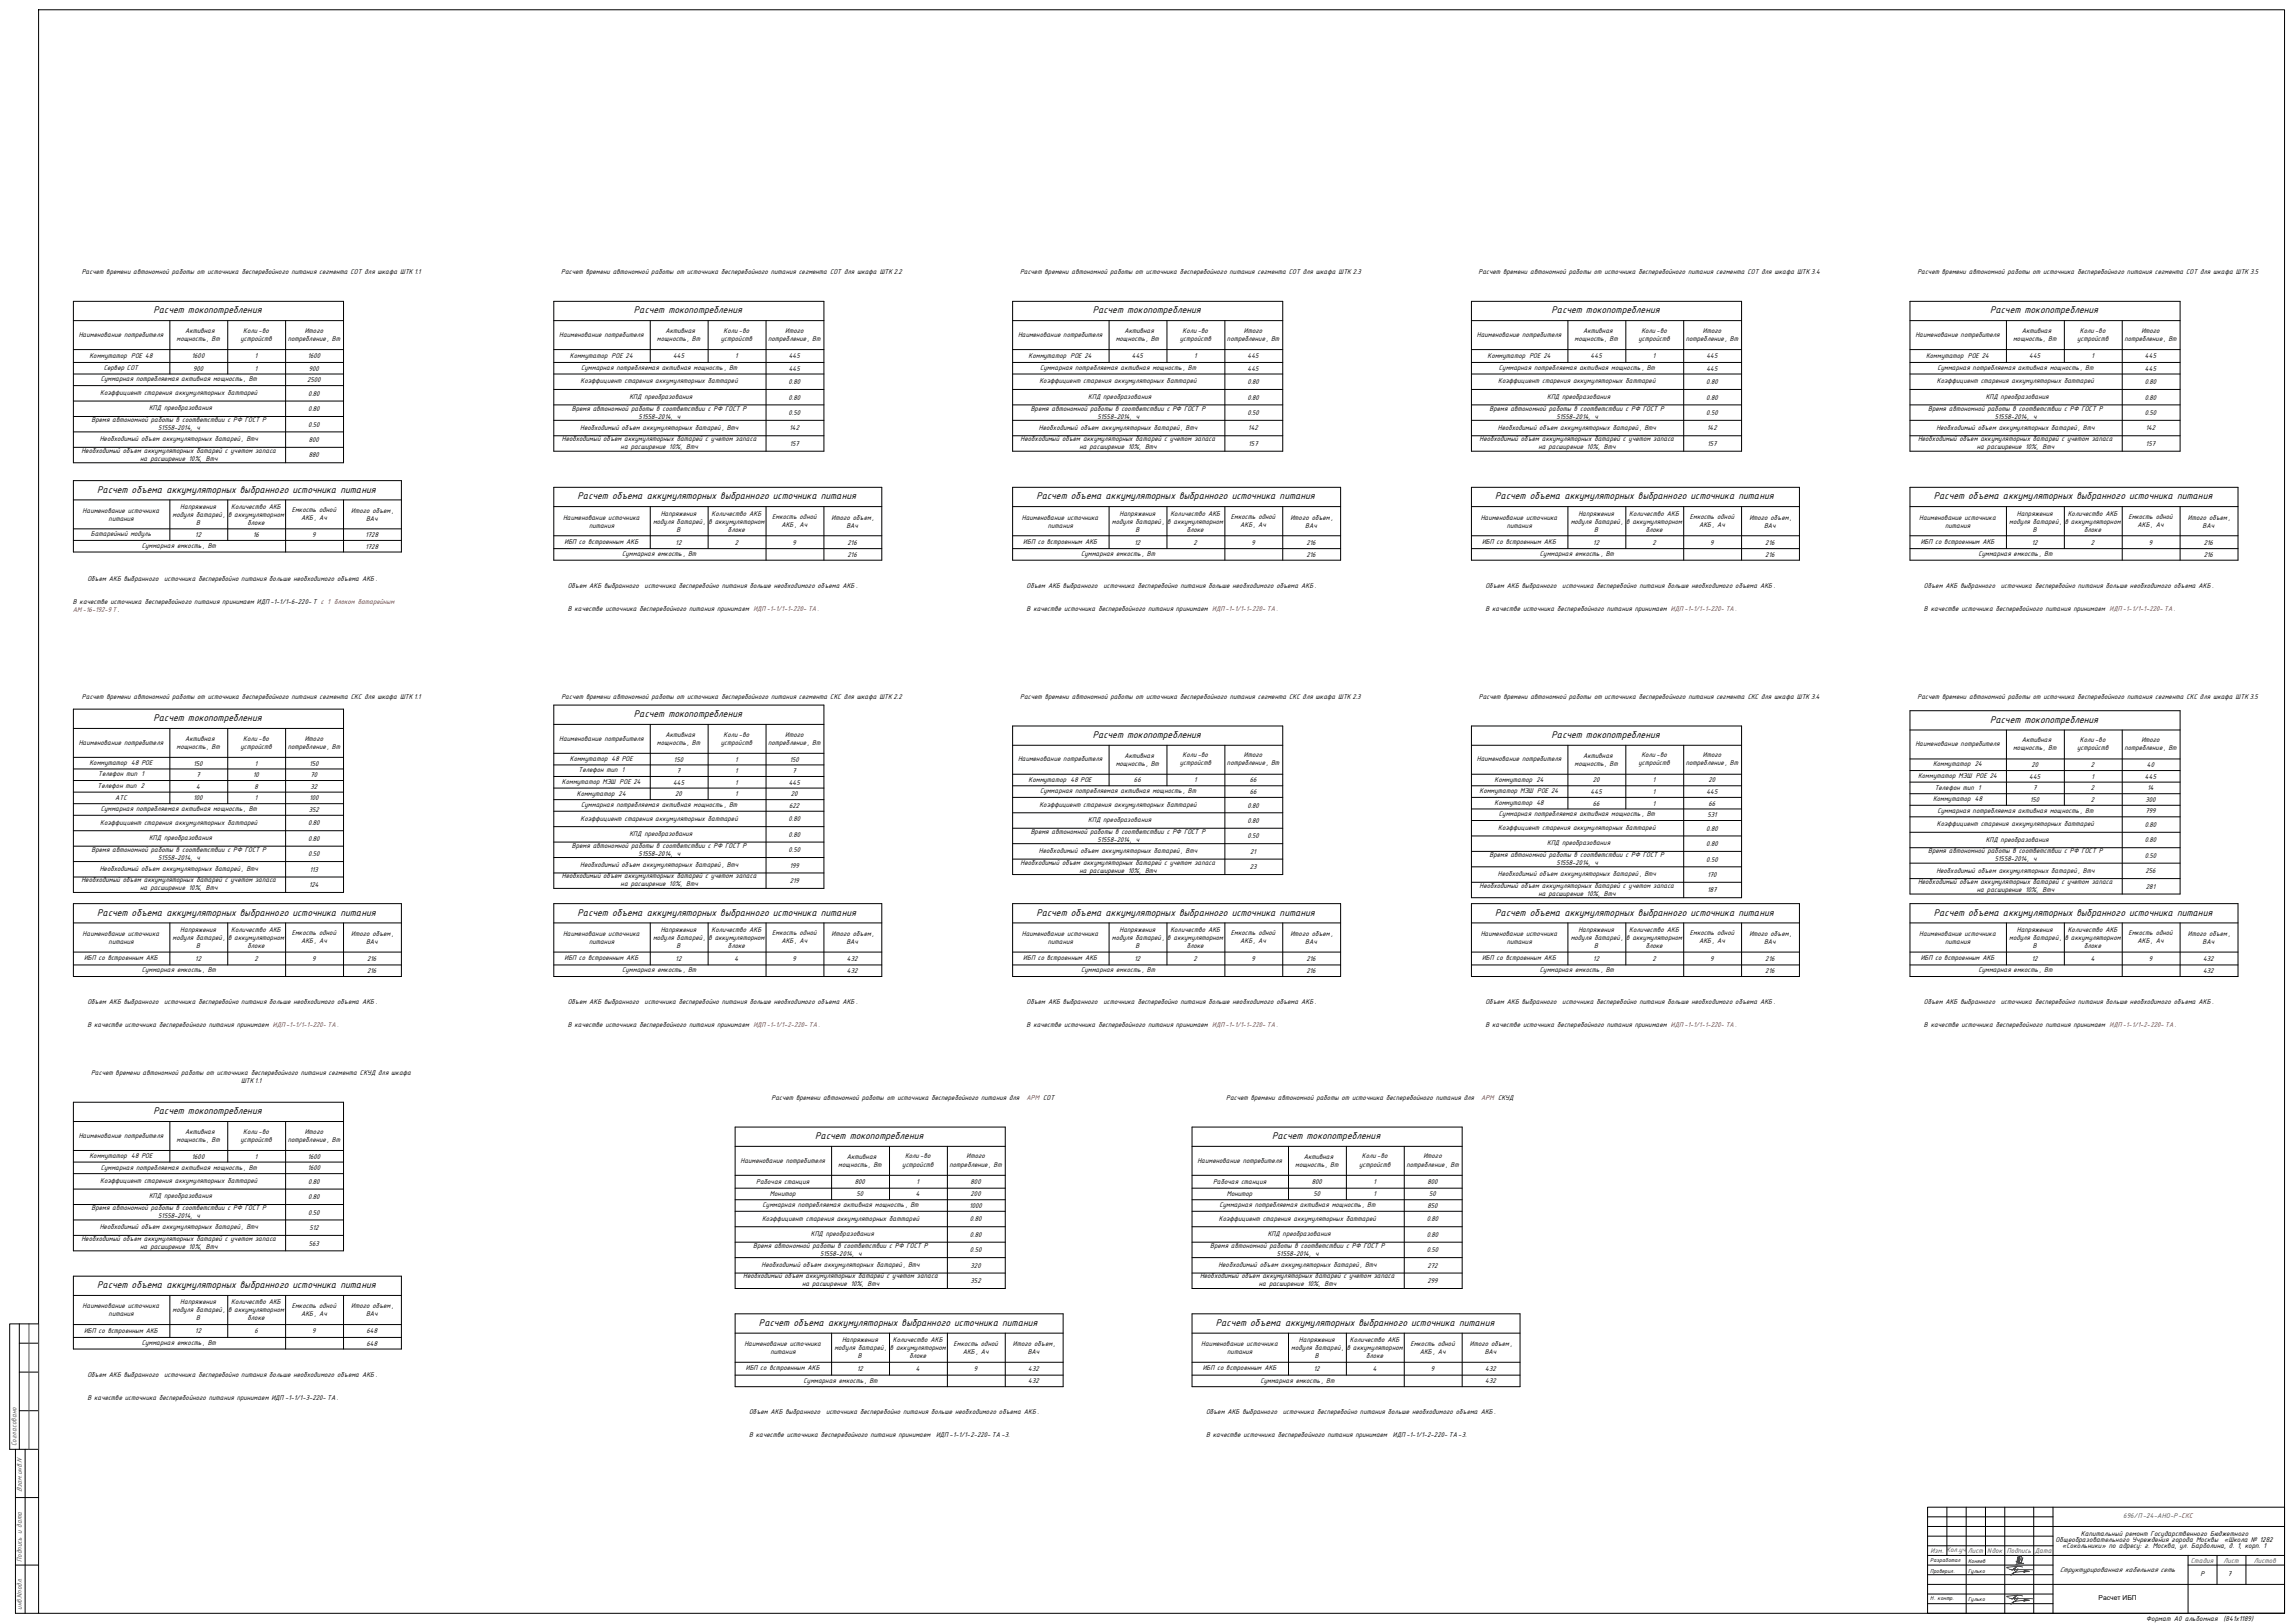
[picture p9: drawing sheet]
<svg xmlns="http://www.w3.org/2000/svg" width="1189mm" height="841mm" viewBox="0 0 1189 841" stroke-linecap="round" stroke-linejoin="round" font-family="sans-serif">
<defs><g id="words">
<g font-size="5.6">
<text x="80" y="162">Расчет токопотребления</text>
<text x="329" y="162">Расчет токопотребления</text>
<text x="566" y="162">Расчет токопотребления</text>
<text x="804" y="162">Расчет токопотребления</text>
<text x="1031" y="162">Расчет токопотребления</text>
<text x="50" y="255">Расчет объема аккумуляторных выбранного источника питания</text>
<text x="299" y="259">Расчет объема аккумуляторных выбранного источника питания</text>
<text x="537" y="259">Расчет объема аккумуляторных выбранного источника питания</text>
<text x="775" y="259">Расчет объема аккумуляторных выбранного источника питания</text>
<text x="1002" y="259">Расчет объема аккумуляторных выбранного источника питания</text>
<text x="329" y="372">Расчет токопотребления</text>
<text x="80" y="374">Расчет токопотребления</text>
<text x="1031" y="375">Расчет токопотребления</text>
<text x="566" y="382">Расчет токопотребления</text>
<text x="804" y="382">Расчет токопотребления</text>
<text x="50" y="474">Расчет объема аккумуляторных выбранного источника питания</text>
<text x="299" y="474">Расчет объема аккумуляторных выбранного источника питания</text>
<text x="537" y="474">Расчет объема аккумуляторных выбранного источника питания</text>
<text x="775" y="474">Расчет объема аккумуляторных выбранного источника питания</text>
<text x="1002" y="474">Расчет объема аккумуляторных выбранного источника питания</text>
<text x="80" y="577">Расчет токопотребления</text>
<text x="423" y="590">Расчет токопотребления</text>
<text x="659" y="590">Расчет токопотребления</text>
<text x="50" y="668">Расчет объема аккумуляторных выбранного источника питания</text>
<text x="393" y="687">Расчет объема аккумуляторных выбранного источника питания</text>
<text x="630" y="687">Расчет объема аккумуляторных выбранного источника питания</text>
</g>
<g font-size="4">
<text x="42" y="142">Расчет времени автономной работы от источника бесперебойного питания сегмента СОТ для шкафа ШТК 1.1</text>
<text x="291" y="142">Расчет времени автономной работы от источника бесперебойного питания сегмента СОТ для шкафа ШТК 2.2</text>
<text x="529" y="142">Расчет времени автономной работы от источника бесперебойного питания сегмента СОТ для шкафа ШТК 2.3</text>
<text x="766" y="142">Расчет времени автономной работы от источника бесперебойного питания сегмента СОТ для шкафа ШТК 3.4</text>
<text x="994" y="142">Расчет времени автономной работы от источника бесперебойного питания сегмента СОТ для шкафа ШТК 3.5</text>
<text x="96" y="173">Активная</text>
<text x="126" y="172">Коли-во</text>
<text x="158" y="172">Итого</text>
<text x="345" y="173">Активная</text>
<text x="375" y="172">Коли -во</text>
<text x="407" y="172">Итого</text>
<text x="583" y="173">Активная</text>
<text x="613" y="172">Коли -во</text>
<text x="645" y="172">Итого</text>
<text x="820" y="173">Активная</text>
<text x="851" y="172">Коли-во</text>
<text x="882" y="172">Итого</text>
<text x="1048" y="173">Активная</text>
<text x="1078" y="172">Коли-во</text>
<text x="1110" y="172">Итого</text>
<text x="41" y="175">Наименование потребителя</text>
<text x="91" y="177">мощность, Вт</text>
<text x="125" y="177">устройств</text>
<text x="149" y="177">потребление, Вт</text>
<text x="290" y="175">Наименование потребителя</text>
<text x="340" y="177">мощность, Вт</text>
<text x="374" y="177">устройств</text>
<text x="398" y="177">потребление , Вт</text>
<text x="528" y="175">Наименование потребителя</text>
<text x="578" y="177">мощность, Вт</text>
<text x="611" y="177">устройств</text>
<text x="636" y="177">потребление , Вт</text>
<text x="765" y="175">Наименование потребителя</text>
<text x="816" y="177">мощность, Вт</text>
<text x="849" y="177">устройств</text>
<text x="874" y="177">потребление , Вт</text>
<text x="993" y="175">Наименование потребителя</text>
<text x="1043" y="177">мощность, Вт</text>
<text x="1076" y="177">устройств</text>
<text x="1101" y="177">потребление , Вт</text>
<text x="46" y="185">Коммутатор POE 48</text>
<text x="99" y="186">1600</text>
<text x="132" y="186">1</text>
<text x="159" y="186">1600</text>
<text x="295" y="185">Коммутатор POE 24</text>
<text x="349" y="186">445</text>
<text x="381" y="186">1</text>
<text x="409" y="186">445</text>
<text x="533" y="185">Коммутатор POE 24</text>
<text x="587" y="186">445</text>
<text x="619" y="186">1</text>
<text x="647" y="186">445</text>
<text x="771" y="185">Коммутатор POE 24</text>
<text x="824" y="186">445</text>
<text x="857" y="186">1</text>
<text x="884" y="186">445</text>
<text x="998" y="185">Коммутатор POE 24</text>
<text x="1052" y="186">445</text>
<text x="1084" y="186">1</text>
<text x="1112" y="186">445</text>
<text x="54" y="192">Сервер СОТ</text>
<text x="301" y="192">Суммарная потребляемая активная мощность , Вт</text>
<text x="539" y="192">Суммарная потребляемая активная мощность , Вт</text>
<text x="777" y="192">Суммарная потребляемая активная мощность , Вт</text>
<text x="1004" y="192">Суммарная потребляемая активная мощность , Вт</text>
<text x="52" y="198">Суммарная потребляемая активная мощность , Вт</text>
<text x="100" y="192">900</text>
<text x="132" y="192">1</text>
<text x="160" y="192">900</text>
<text x="409" y="192">445</text>
<text x="647" y="192">445</text>
<text x="884" y="192">445</text>
<text x="1112" y="192">445</text>
<text x="159" y="198">2500</text>
<text x="301" y="199">Коэффициент старения аккумуляторных баттарей</text>
<text x="409" y="199">0.80</text>
<text x="539" y="199">Коэффициент старения аккумуляторных баттарей</text>
<text x="646" y="199">0.80</text>
<text x="776" y="199">Коэффициент старения аккумуляторных баттарей</text>
<text x="884" y="199">0.80</text>
<text x="1004" y="199">Коэффициент старения аккумуляторных баттарей</text>
<text x="1112" y="199">0.80</text>
<text x="52" y="205">Коэффициент старения аккумуляторных баттарей</text>
<text x="160" y="205">0.80</text>
<text x="326" y="207">КПД преобразования</text>
<text x="409" y="207">0.80</text>
<text x="564" y="207">КПД преобразования</text>
<text x="646" y="207">0.80</text>
<text x="802" y="207">КПД преобразования</text>
<text x="884" y="207">0.80</text>
<text x="1029" y="207">КПД преобразования</text>
<text x="1112" y="207">0.80</text>
<text x="77" y="213">КПД преобразования</text>
<text x="160" y="213">0.80</text>
<text x="296" y="213">Время автономной работы в соответствии с РФ ГОСТ Р</text>
<text x="409" y="215">0.50</text>
<text x="534" y="213">Время автономной работы в соответствии с РФ ГОСТ Р</text>
<text x="646" y="215">0.50</text>
<text x="772" y="213">Время автономной работы в соответствии с РФ ГОСТ Р</text>
<text x="884" y="215">0.50</text>
<text x="999" y="213">Время автономной работы в соответствии с РФ ГОСТ Р</text>
<text x="1112" y="215">0.50</text>
<text x="47" y="219">Время автономной работы в соответствии с РФ ГОСТ Р</text>
<text x="160" y="221">0.50</text>
<text x="331" y="217">51558-2014, ч</text>
<text x="569" y="217">51558-2014, ч</text>
<text x="807" y="217">51558-2014, ч</text>
<text x="1034" y="217">51558-2014, ч</text>
<text x="82" y="223">51558-2014, ч</text>
<text x="301" y="223">Необходимый объем аккумуляторных батарей , Втч</text>
<text x="409" y="223">142</text>
<text x="538" y="223">Необходимый объем аккумуляторных батарей , Втч</text>
<text x="647" y="223">142</text>
<text x="776" y="223">Необходимый объем аккумуляторных батарей , Втч</text>
<text x="885" y="223">142</text>
<text x="1004" y="223">Необходимый объем аккумуляторных батарей , Втч</text>
<text x="1112" y="223">142</text>
<text x="52" y="229">Необходимый объем аккумуляторных батарей , Втч</text>
<text x="160" y="229">800</text>
<text x="291" y="229">Необходимый объем аккумуляторных батарей с учетом запаса</text>
<text x="322" y="233">на расширение 10%, Втч</text>
<text x="409" y="231">157</text>
<text x="529" y="229">Необходимый объем аккумуляторных батарей с учетом запаса</text>
<text x="559" y="233">на расширение 10%, Втч</text>
<text x="647" y="231">157</text>
<text x="767" y="229">Необходимый объем аккумуляторных батарей с учетом запаса</text>
<text x="797" y="233">на расширение 10%, Втч</text>
<text x="885" y="231">157</text>
<text x="994" y="229">Необходимый объем аккумуляторных батарей с учетом запаса</text>
<text x="1025" y="233">на расширение 10%, Втч</text>
<text x="1112" y="231">157</text>
<text x="42" y="235">Необходимый объем аккумуляторных батарей с учетом запаса</text>
<text x="73" y="239">на расширение 10%, Втч</text>
<text x="160" y="237">880</text>
<text x="93" y="264">Напряжения</text>
<text x="120" y="264">Количество АКБ</text>
<text x="43" y="266">Наименование источника</text>
<text x="56" y="270">питания</text>
<text x="89" y="268">модуля батарей ,</text>
<text x="118" y="268">в аккумуляторном</text>
<text x="151" y="265">Емкость одной</text>
<text x="156" y="270">АКБ, Ач</text>
<text x="182" y="266">Итого объем ,</text>
<text x="190" y="270">ВАч</text>
<text x="292" y="269">Наименование источника</text>
<text x="342" y="267">Напряжения</text>
<text x="369" y="267">Количество АКБ</text>
<text x="400" y="269">Емкость одной</text>
<text x="431" y="269">Итого объем ,</text>
<text x="530" y="269">Наименование источника</text>
<text x="580" y="267">Напряжения</text>
<text x="607" y="267">Количество АКБ</text>
<text x="638" y="269">Емкость одной</text>
<text x="669" y="269">Итого объем ,</text>
<text x="767" y="269">Наименование источника</text>
<text x="818" y="267">Напряжения</text>
<text x="844" y="267">Количество АКБ</text>
<text x="876" y="269">Емкость одной</text>
<text x="907" y="269">Итого объем ,</text>
<text x="995" y="269">Наименование источника</text>
<text x="1045" y="267">Напряжения</text>
<text x="1072" y="267">Количество АКБ</text>
<text x="1103" y="269">Емкость одной</text>
<text x="1134" y="269">Итого объем ,</text>
<text x="102" y="272">В</text>
<text x="128" y="272">блоке</text>
<text x="305" y="273">питания</text>
<text x="338" y="271">модуля батарей ,</text>
<text x="351" y="275">В</text>
<text x="367" y="271">в аккумуляторном</text>
<text x="377" y="275">блоке</text>
<text x="405" y="273">АКБ , Ач</text>
<text x="439" y="273">ВАч</text>
<text x="543" y="273">питания</text>
<text x="576" y="271">модуля батарей ,</text>
<text x="588" y="275">В</text>
<text x="605" y="271">в аккумуляторном</text>
<text x="615" y="275">блоке</text>
<text x="643" y="273">АКБ , Ач</text>
<text x="676" y="273">ВАч</text>
<text x="781" y="273">питания</text>
<text x="814" y="271">модуля батарей ,</text>
<text x="826" y="275">В</text>
<text x="843" y="271">в аккумуляторном</text>
<text x="853" y="275">блоке</text>
<text x="881" y="273">АКБ , Ач</text>
<text x="914" y="273">ВАч</text>
<text x="1008" y="273">питания</text>
<text x="1041" y="271">модуля батарей ,</text>
<text x="1054" y="275">В</text>
<text x="1070" y="271">в аккумуляторном</text>
<text x="1080" y="275">блоке</text>
<text x="1108" y="273">АКБ , Ач</text>
<text x="1141" y="273">ВАч</text>
<text x="47" y="278">Батарейный модуль</text>
<text x="101" y="278">12</text>
<text x="131" y="278">16</text>
<text x="162" y="278">9</text>
<text x="189" y="278">1728</text>
<text x="293" y="282">ИБП со встроенным АКБ</text>
<text x="530" y="282">ИБП со встроенным АКБ</text>
<text x="768" y="282">ИБП со встроенным АКБ</text>
<text x="995" y="282">ИБП со встроенным АКБ</text>
<text x="74" y="284">Суммарная емкость , Вт</text>
<text x="189" y="284">1728</text>
<text x="350" y="282">12</text>
<text x="381" y="282">2</text>
<text x="411" y="282">9</text>
<text x="439" y="282">216</text>
<text x="588" y="282">12</text>
<text x="619" y="282">2</text>
<text x="649" y="282">9</text>
<text x="677" y="282">216</text>
<text x="826" y="282">12</text>
<text x="856" y="282">2</text>
<text x="886" y="282">9</text>
<text x="915" y="282">216</text>
<text x="1053" y="282">12</text>
<text x="1084" y="282">2</text>
<text x="1114" y="282">9</text>
<text x="1142" y="282">216</text>
<text x="322" y="288">Суммарная емкость , Вт</text>
<text x="439" y="289">216</text>
<text x="560" y="288">Суммарная емкость , Вт</text>
<text x="677" y="289">216</text>
<text x="798" y="288">Суммарная емкость , Вт</text>
<text x="915" y="289">216</text>
<text x="1025" y="288">Суммарная емкость , Вт</text>
<text x="1142" y="289">216</text>
<text x="45" y="301">Объем АКБ выбранного</text>
<text x="85" y="301">источника бесперебойно питания больше необходимого объема АКБ .</text>
<text x="294" y="305">Объем АКБ выбранного</text>
<text x="334" y="305">источника бесперебойно питания больше необходимого объема АКБ .</text>
<text x="532" y="305">Объем АКБ выбранного</text>
<text x="572" y="305">источника бесперебойно питания больше необходимого объема АКБ .</text>
<text x="770" y="305">Объем АКБ выбранного</text>
<text x="810" y="305">источника бесперебойно питания больше необходимого объема АКБ .</text>
<text x="997" y="305">Объем АКБ выбранного</text>
<text x="1037" y="305">источника бесперебойно питания больше необходимого объема АКБ .</text>
<text x="38" y="313">В качестве источника бесперебойного питания принимаем ИДП -1-1/1-6-220- Т с 1 блоком батарейным</text>
<text x="294" y="317">В качестве источника бесперебойного питания принимаем ИДП -1-1/1-1-220- ТА.</text>
<text x="532" y="317">В качестве источника бесперебойного питания принимаем ИДП -1-1/1-1-220- ТА.</text>
<text x="770" y="317">В качестве источника бесперебойного питания принимаем ИДП -1-1/1-1-220- ТА.</text>
<text x="997" y="317">В качестве источника бесперебойного питания принимаем ИДП -1-1/1-1-220- ТА.</text>
<text x="42" y="362">Расчет времени автономной работы от источника бесперебойного питания сегмента СКС для шкафа ШТК 1.1</text>
<text x="291" y="362">Расчет времени автономной работы от источника бесперебойного питания сегмента СКС для шкафа ШТК 2.2</text>
<text x="529" y="362">Расчет времени автономной работы от источника бесперебойного питания сегмента СКС для шкафа ШТК 2.3</text>
<text x="766" y="362">Расчет времени автономной работы от источника бесперебойного питания сегмента СКС для шкафа ШТК 3.4</text>
<text x="994" y="362">Расчет времени автономной работы от источника бесперебойного питания сегмента СКС для шкафа ШТК 3.5</text>
<text x="96" y="384">Активная</text>
<text x="126" y="384">Коли-во</text>
<text x="158" y="384">Итого</text>
<text x="290" y="384">Наименование потребителя</text>
<text x="345" y="382">Активная</text>
<text x="375" y="382">Коли -во</text>
<text x="407" y="382">Итого</text>
<text x="41" y="386">Наименование потребителя</text>
<text x="91" y="388">мощность, Вт</text>
<text x="125" y="388">устройств</text>
<text x="149" y="388">потребление, Вт</text>
<text x="340" y="386">мощность, Вт</text>
<text x="374" y="386">устройств</text>
<text x="398" y="386">потребление , Вт</text>
<text x="993" y="387">Наименование потребителя</text>
<text x="1043" y="389">мощность, Вт</text>
<text x="1048" y="385">Активная</text>
<text x="1076" y="389">устройств</text>
<text x="1078" y="385">Коли-во</text>
<text x="1101" y="389">потребление , Вт</text>
<text x="1110" y="385">Итого</text>
<text x="295" y="394">Коммутатор 48 POE</text>
<text x="349" y="395">150</text>
<text x="381" y="395">1</text>
<text x="409" y="395">150</text>
<text x="528" y="395">Наименование потребителя</text>
<text x="583" y="393">Активная</text>
<text x="613" y="392">Коли -во</text>
<text x="645" y="392">Итого</text>
<text x="765" y="395">Наименование потребителя</text>
<text x="820" y="393">Активная</text>
<text x="851" y="392">Коли-во</text>
<text x="882" y="392">Итого</text>
<text x="46" y="396">Коммутатор 48 POE</text>
<text x="100" y="397">150</text>
<text x="132" y="397">1</text>
<text x="160" y="397">150</text>
<text x="300" y="400">Телефон тип 1</text>
<text x="351" y="401">7</text>
<text x="381" y="401">1</text>
<text x="411" y="401">7</text>
<text x="578" y="397">мощность, Вт</text>
<text x="611" y="397">устройств</text>
<text x="636" y="397">потребление , Вт</text>
<text x="816" y="397">мощность, Вт</text>
<text x="849" y="397">устройств</text>
<text x="874" y="397">потребление , Вт</text>
<text x="1002" y="397">Коммутатор 24</text>
<text x="1053" y="398">20</text>
<text x="1084" y="398">2</text>
<text x="1113" y="398">40</text>
<text x="51" y="402">Телефон тип 1</text>
<text x="102" y="403">7</text>
<text x="131" y="403">10</text>
<text x="161" y="403">70</text>
<text x="291" y="406">Коммутатор МЭШ POE 24</text>
<text x="349" y="407">445</text>
<text x="381" y="407">1</text>
<text x="409" y="407">445</text>
<text x="533" y="405">Коммутатор 48 POE</text>
<text x="588" y="405">66</text>
<text x="619" y="405">1</text>
<text x="648" y="405">66</text>
<text x="775" y="405">Коммутатор 24</text>
<text x="825" y="405">20</text>
<text x="857" y="405">1</text>
<text x="885" y="405">20</text>
<text x="994" y="403">Коммутатор МЭШ POE 24</text>
<text x="1052" y="404">445</text>
<text x="1084" y="404">1</text>
<text x="1112" y="404">445</text>
<text x="51" y="408">Телефон тип 2</text>
<text x="102" y="409">4</text>
<text x="132" y="409">8</text>
<text x="161" y="409">32</text>
<text x="299" y="412">Коммутатор 24</text>
<text x="350" y="413">20</text>
<text x="381" y="413">1</text>
<text x="410" y="413">20</text>
<text x="539" y="411">Суммарная потребляемая активная мощность , Вт</text>
<text x="648" y="411">66</text>
<text x="767" y="411">Коммутатор МЭШ POE 24</text>
<text x="824" y="411">445</text>
<text x="857" y="411">1</text>
<text x="884" y="411">445</text>
<text x="1003" y="409">Телефон тип 1</text>
<text x="1054" y="410">7</text>
<text x="1084" y="410">2</text>
<text x="1113" y="410">14</text>
<text x="60" y="415">АТС</text>
<text x="100" y="415">100</text>
<text x="132" y="415">1</text>
<text x="160" y="415">100</text>
<text x="301" y="418">Суммарная потребляемая активная мощность , Вт</text>
<text x="409" y="419">622</text>
<text x="539" y="418">Коэффициент старения аккумуляторных баттарей</text>
<text x="646" y="418">0.80</text>
<text x="775" y="417">Коммутатор 48</text>
<text x="825" y="417">66</text>
<text x="857" y="417">1</text>
<text x="885" y="417">66</text>
<text x="1002" y="415">Коммутатор 48</text>
<text x="1052" y="416">150</text>
<text x="1084" y="416">2</text>
<text x="1112" y="416">300</text>
<text x="52" y="420">Суммарная потребляемая активная мощность , Вт</text>
<text x="160" y="421">352</text>
<text x="301" y="425">Коэффициент старения аккумуляторных баттарей</text>
<text x="409" y="426">0.80</text>
<text x="777" y="423">Суммарная потребляемая активная мощность , Вт</text>
<text x="885" y="423">531</text>
<text x="1004" y="421">Суммарная потребляемая активная мощность , Вт</text>
<text x="1112" y="422">799</text>
<text x="52" y="427">Коэффициент старения аккумуляторных баттарей</text>
<text x="160" y="428">0.80</text>
<text x="564" y="426">КПД преобразования</text>
<text x="646" y="426">0.80</text>
<text x="776" y="430">Коэффициент старения аккумуляторных баттарей</text>
<text x="884" y="430">0.80</text>
<text x="1004" y="428">Коэффициент старения аккумуляторных баттарей</text>
<text x="1112" y="429">0.80</text>
<text x="77" y="435">КПД преобразования</text>
<text x="160" y="436">0.80</text>
<text x="326" y="433">КПД преобразования</text>
<text x="409" y="434">0.80</text>
<text x="534" y="432">Время автономной работы в соответствии с РФ ГОСТ Р</text>
<text x="569" y="436">51558-2014, ч</text>
<text x="646" y="434">0.50</text>
<text x="1029" y="436">КПД преобразования</text>
<text x="1112" y="437">0.80</text>
<text x="47" y="441">Время автономной работы в соответствии с РФ ГОСТ Р</text>
<text x="160" y="444">0.50</text>
<text x="296" y="439">Время автономной работы в соответствии с РФ ГОСТ Р</text>
<text x="331" y="443">51558-2014, ч</text>
<text x="409" y="442">0.50</text>
<text x="538" y="442">Необходимый объем аккумуляторных батарей , Втч</text>
<text x="648" y="442">21</text>
<text x="802" y="438">КПД преобразования</text>
<text x="884" y="438">0.80</text>
<text x="999" y="442">Время автономной работы в соответствии с РФ ГОСТ Р</text>
<text x="82" y="446">51558-2014, ч</text>
<text x="301" y="449">Необходимый объем аккумуляторных батарей , Втч</text>
<text x="409" y="450">199</text>
<text x="529" y="448">Необходимый объем аккумуляторных батарей с учетом запаса</text>
<text x="772" y="444">Время автономной работы в соответствии с РФ ГОСТ Р</text>
<text x="807" y="448">51558-2014, ч</text>
<text x="884" y="446">0.50</text>
<text x="1034" y="446">51558-2014, ч</text>
<text x="1112" y="445">0.50</text>
<text x="52" y="451">Необходимый объем аккумуляторных батарей , Втч</text>
<text x="161" y="452">113</text>
<text x="291" y="455">Необходимый объем аккумуляторных батарей с учетом запаса</text>
<text x="559" y="452">на расширение 10%, Втч</text>
<text x="648" y="450">23</text>
<text x="776" y="454">Необходимый объем аккумуляторных батарей , Втч</text>
<text x="885" y="454">170</text>
<text x="1004" y="452">Необходимый объем аккумуляторных батарей , Втч</text>
<text x="1112" y="453">256</text>
<text x="42" y="457">Необходимый объем аккумуляторных батарей с учетом запаса</text>
<text x="73" y="461">на расширение 10%, Втч</text>
<text x="160" y="460">124</text>
<text x="322" y="459">на расширение 10%, Втч</text>
<text x="409" y="458">219</text>
<text x="767" y="460">Необходимый объем аккумуляторных батарей с учетом запаса</text>
<text x="994" y="458">Необходимый объем аккумуляторных батарей с учетом запаса</text>
<text x="1112" y="461">281</text>
<text x="797" y="464">на расширение 10%, Втч</text>
<text x="885" y="462">187</text>
<text x="1025" y="462">на расширение 10%, Втч</text>
<text x="43" y="485">Наименование источника</text>
<text x="93" y="483">Напряжения</text>
<text x="120" y="483">Количество АКБ</text>
<text x="151" y="485">Емкость одной</text>
<text x="182" y="485">Итого объем ,</text>
<text x="292" y="485">Наименование источника</text>
<text x="342" y="483">Напряжения</text>
<text x="369" y="483">Количество АКБ</text>
<text x="400" y="485">Емкость одной</text>
<text x="431" y="485">Итого объем ,</text>
<text x="530" y="485">Наименование источника</text>
<text x="580" y="483">Напряжения</text>
<text x="607" y="483">Количество АКБ</text>
<text x="638" y="485">Емкость одной</text>
<text x="669" y="485">Итого объем ,</text>
<text x="767" y="485">Наименование источника</text>
<text x="818" y="483">Напряжения</text>
<text x="844" y="483">Количество АКБ</text>
<text x="876" y="485">Емкость одной</text>
<text x="907" y="485">Итого объем ,</text>
<text x="995" y="485">Наименование источника</text>
<text x="1045" y="483">Напряжения</text>
<text x="1072" y="483">Количество АКБ</text>
<text x="1103" y="485">Емкость одной</text>
<text x="1134" y="485">Итого объем ,</text>
<text x="56" y="489">питания</text>
<text x="89" y="487">модуля батарей ,</text>
<text x="102" y="491">В</text>
<text x="118" y="487">в аккумуляторном</text>
<text x="128" y="491">блоке</text>
<text x="156" y="489">АКБ , Ач</text>
<text x="190" y="489">ВАч</text>
<text x="305" y="489">питания</text>
<text x="338" y="487">модуля батарей ,</text>
<text x="351" y="491">В</text>
<text x="367" y="487">в аккумуляторном</text>
<text x="377" y="491">блоке</text>
<text x="405" y="489">АКБ , Ач</text>
<text x="439" y="489">ВАч</text>
<text x="543" y="489">питания</text>
<text x="576" y="487">модуля батарей ,</text>
<text x="588" y="491">В</text>
<text x="605" y="487">в аккумуляторном</text>
<text x="615" y="491">блоке</text>
<text x="643" y="489">АКБ , Ач</text>
<text x="676" y="489">ВАч</text>
<text x="781" y="489">питания</text>
<text x="814" y="487">модуля батарей ,</text>
<text x="826" y="491">В</text>
<text x="843" y="487">в аккумуляторном</text>
<text x="853" y="491">блоке</text>
<text x="881" y="489">АКБ , Ач</text>
<text x="914" y="489">ВАч</text>
<text x="1008" y="489">питания</text>
<text x="1041" y="487">модуля батарей ,</text>
<text x="1054" y="491">В</text>
<text x="1070" y="487">в аккумуляторном</text>
<text x="1080" y="491">блоке</text>
<text x="1108" y="489">АКБ , Ач</text>
<text x="1141" y="489">ВАч</text>
<text x="44" y="498">ИБП со встроенным АКБ</text>
<text x="101" y="498">12</text>
<text x="132" y="498">2</text>
<text x="162" y="498">9</text>
<text x="190" y="498">216</text>
<text x="293" y="498">ИБП со встроенным АКБ</text>
<text x="350" y="498">12</text>
<text x="381" y="498">4</text>
<text x="411" y="498">9</text>
<text x="439" y="498">432</text>
<text x="530" y="498">ИБП со встроенным АКБ</text>
<text x="588" y="498">12</text>
<text x="619" y="498">2</text>
<text x="649" y="498">9</text>
<text x="677" y="498">216</text>
<text x="768" y="498">ИБП со встроенным АКБ</text>
<text x="826" y="498">12</text>
<text x="856" y="498">2</text>
<text x="886" y="498">9</text>
<text x="915" y="498">216</text>
<text x="995" y="498">ИБП со встроенным АКБ</text>
<text x="1053" y="498">12</text>
<text x="1084" y="498">4</text>
<text x="1114" y="498">9</text>
<text x="1142" y="498">432</text>
<text x="74" y="504">Суммарная емкость , Вт</text>
<text x="322" y="504">Суммарная емкость , Вт</text>
<text x="560" y="504">Суммарная емкость , Вт</text>
<text x="798" y="504">Суммарная емкость , Вт</text>
<text x="1025" y="504">Суммарная емкость , Вт</text>
<text x="190" y="504">216</text>
<text x="439" y="504">432</text>
<text x="677" y="504">216</text>
<text x="915" y="504">216</text>
<text x="1142" y="504">432</text>
<text x="45" y="520">Объем АКБ выбранного</text>
<text x="85" y="520">источника бесперебойно питания больше необходимого объема АКБ .</text>
<text x="294" y="520">Объем АКБ выбранного</text>
<text x="334" y="520">источника бесперебойно питания больше необходимого объема АКБ .</text>
<text x="532" y="520">Объем АКБ выбранного</text>
<text x="572" y="520">источника бесперебойно питания больше необходимого объема АКБ .</text>
<text x="770" y="520">Объем АКБ выбранного</text>
<text x="810" y="520">источника бесперебойно питания больше необходимого объема АКБ .</text>
<text x="997" y="520">Объем АКБ выбранного</text>
<text x="1037" y="520">источника бесперебойно питания больше необходимого объема АКБ .</text>
<text x="45" y="532">В качестве источника бесперебойного питания принимаем ИДП-1-1/1-1-220- ТА .</text>
<text x="294" y="532">В качестве источника бесперебойного питания принимаем ИДП -1-1/1-2-220- ТА .</text>
<text x="532" y="532">В качестве источника бесперебойного питания принимаем ИДП -1-1/1-1-220- ТА.</text>
<text x="770" y="532">В качестве источника бесперебойного питания принимаем ИДП -1-1/1-1-220- ТА.</text>
<text x="997" y="532">В качестве источника бесперебойного питания принимаем ИДП -1-1/1-2-220- ТА.</text>
<text x="47" y="557">Расчет времени автономной работы от источника бесперебойного питания сегмента СКУД для шкафа</text>
<text x="125" y="561">ШТК1.1</text>
<text x="400" y="570">Расчет времени автономной работы от источника бесперебойного питания для</text>
<text x="636" y="570">Расчет времени автономной работы от источника бесперебойного питания для</text>
<text x="96" y="588">Активная</text>
<text x="126" y="587">Коли-во</text>
<text x="158" y="587">Итого</text>
<text x="41" y="590">Наименование потребителя</text>
<text x="91" y="592">мощность, Вт</text>
<text x="125" y="592">устройств</text>
<text x="149" y="592">потребление, Вт</text>
<text x="46" y="600">Коммутатор 48 POE</text>
<text x="99" y="600">1600</text>
<text x="132" y="600">1</text>
<text x="159" y="600">1600</text>
<text x="384" y="602">Наименование потребителя</text>
<text x="434" y="605">мощность, Вт</text>
<text x="439" y="600">Активная</text>
<text x="468" y="604">устройств</text>
<text x="469" y="600">Коли-во</text>
<text x="492" y="604">потребление , Вт</text>
<text x="501" y="600">Итого</text>
<text x="621" y="602">Наименование потребителя</text>
<text x="671" y="605">мощность, Вт</text>
<text x="676" y="600">Активная</text>
<text x="704" y="604">устройств</text>
<text x="706" y="600">Коли-во</text>
<text x="729" y="604">потребление, Вт</text>
<text x="738" y="600">Итого</text>
<text x="52" y="606">Суммарная потребляемая активная мощность , Вт</text>
<text x="159" y="606">1600</text>
<text x="52" y="613">Коэффициент старения аккумуляторных баттарей</text>
<text x="160" y="613">0.80</text>
<text x="392" y="613">Рабочая станция</text>
<text x="443" y="614">800</text>
<text x="475" y="614">1</text>
<text x="503" y="614">800</text>
<text x="629" y="613">Рабочая станция</text>
<text x="680" y="614">800</text>
<text x="712" y="614">1</text>
<text x="740" y="614">800</text>
<text x="77" y="621">КПД преобразования</text>
<text x="160" y="621">0.80</text>
<text x="399" y="620">Монитор</text>
<text x="444" y="620">50</text>
<text x="475" y="620">4</text>
<text x="503" y="620">200</text>
<text x="636" y="620">Монитор</text>
<text x="681" y="620">50</text>
<text x="712" y="620">1</text>
<text x="741" y="620">50</text>
<text x="47" y="627">Время автономной работы в соответствии с РФ ГОСТ Р</text>
<text x="160" y="629">0.50</text>
<text x="395" y="626">Суммарная потребляемая активная мощность , Вт</text>
<text x="502" y="626">1000</text>
<text x="632" y="626">Суммарная потребляемая активная мощность , Вт</text>
<text x="740" y="626">850</text>
<text x="82" y="631">51558-2014, ч</text>
<text x="395" y="633">Коэффициент старения аккумуляторных баттарей</text>
<text x="503" y="633">0.80</text>
<text x="632" y="633">Коэффициент старения аккумуляторных баттарей</text>
<text x="739" y="633">0.80</text>
<text x="52" y="637">Необходимый объем аккумуляторных батарей , Втч</text>
<text x="160" y="637">512</text>
<text x="420" y="641">КПД преобразования</text>
<text x="503" y="641">0.80</text>
<text x="657" y="641">КПД преобразования</text>
<text x="739" y="641">0.80</text>
<text x="42" y="643">Необходимый объем аккумуляторных батарей с учетом запаса</text>
<text x="73" y="647">на расширение 10%, Втч</text>
<text x="160" y="645">563</text>
<text x="390" y="647">Время автономной работы в соответствии с РФ ГОСТ Р</text>
<text x="627" y="647">Время автономной работы в соответствии с РФ ГОСТ Р</text>
<text x="425" y="651">51558-2014, ч</text>
<text x="503" y="649">0.50</text>
<text x="662" y="651">51558-2014, ч</text>
<text x="739" y="649">0.50</text>
<text x="395" y="657">Необходимый объем аккумуляторных батарей , Втч</text>
<text x="503" y="657">320</text>
<text x="631" y="657">Необходимый объем аккумуляторных батарей , Втч</text>
<text x="740" y="657">272</text>
<text x="385" y="662">Необходимый объем аккумуляторных батарей с учетом запаса</text>
<text x="503" y="665">352</text>
<text x="622" y="662">Необходимый объем аккумуляторных батарей с учетом запаса</text>
<text x="740" y="665">299</text>
<text x="416" y="667">на расширение 10%, Втч</text>
<text x="652" y="667">на расширение 10%, Втч</text>
<text x="43" y="678">Наименование источника</text>
<text x="93" y="676">Напряжения</text>
<text x="120" y="676">Количество АКБ</text>
<text x="151" y="678">Емкость одной</text>
<text x="182" y="678">Итого объем ,</text>
<text x="56" y="682">питания</text>
<text x="89" y="680">модуля батарей ,</text>
<text x="118" y="680">в аккумуляторном</text>
<text x="156" y="682">АКБ , Ач</text>
<text x="190" y="682">ВАч</text>
<text x="102" y="684">В</text>
<text x="128" y="684">блоке</text>
<text x="44" y="691">ИБП со встроенным АКБ</text>
<text x="101" y="691">12</text>
<text x="132" y="691">6</text>
<text x="162" y="691">9</text>
<text x="190" y="691">648</text>
<text x="436" y="695">Напряжения</text>
<text x="463" y="695">Количество АКБ</text>
<text x="673" y="695">Напряжения</text>
<text x="700" y="695">Количество АКБ</text>
<text x="74" y="697">Суммарная емкость , Вт</text>
<text x="190" y="697">648</text>
<text x="386" y="698">Наименование источника</text>
<text x="399" y="702">питания</text>
<text x="432" y="700">модуля батарей ,</text>
<text x="461" y="700">в аккумуляторном</text>
<text x="494" y="697">Емкость одной</text>
<text x="499" y="701">АКБ , Ач</text>
<text x="525" y="698">Итого объем ,</text>
<text x="533" y="702">ВАч</text>
<text x="623" y="698">Наименование источника</text>
<text x="636" y="702">питания</text>
<text x="669" y="700">модуля батарей ,</text>
<text x="698" y="700">в аккумуляторном</text>
<text x="731" y="697">Емкость одной</text>
<text x="736" y="701">АКБ, Ач</text>
<text x="762" y="698">Итого объем ,</text>
<text x="769" y="702">ВАч</text>
<text x="445" y="704">В</text>
<text x="471" y="704">блоке</text>
<text x="681" y="704">В</text>
<text x="708" y="704">блоке</text>
<text x="45" y="713">Объем АКБ выбранного</text>
<text x="85" y="713">источника бесперебойно питания больше необходимого объема АКБ .</text>
<text x="387" y="710">ИБП со встроенным АКБ</text>
<text x="444" y="711">12</text>
<text x="475" y="711">4</text>
<text x="505" y="711">9</text>
<text x="533" y="711">432</text>
<text x="623" y="710">ИБП со встроенным АКБ</text>
<text x="681" y="711">12</text>
<text x="711" y="711">4</text>
<text x="742" y="711">9</text>
<text x="770" y="711">432</text>
<text x="416" y="716">Суммарная емкость , Вт</text>
<text x="533" y="717">432</text>
<text x="653" y="716">Суммарная емкость , Вт</text>
<text x="770" y="717">432</text>
<text x="45" y="725">В качестве источника бесперебойного питания принимаем ИДП -1-1/1-3-220- ТА .</text>
<text x="388" y="733">Объем АКБ выбранного</text>
<text x="428" y="733">источника бесперебойно питания больше необходимого объема АКБ .</text>
<text x="625" y="733">Объем АКБ выбранного</text>
<text x="665" y="733">источника бесперебойно питания больше необходимого объема АКБ .</text>
<text x="388" y="745">В качестве источника бесперебойного питания принимаем</text>
<text x="485" y="745">ИДП -1-1/1-2-220- ТА-3.</text>
<text x="625" y="745">В качестве источника бесперебойного питания принимаем</text>
<text x="722" y="745">ИДП -1-1/1-2-220- ТА -3.</text>
</g>
<g font-size="4" fill="#f00">
<text x="38" y="317">АМ-16-192-9 Т.</text>
<text x="532" y="570">АРМ СОТ</text>
<text x="768" y="570">АРМ СКУД</text>
</g>
<g font-size="3.9" fill="#545454">
<text x="9" y="749" transform="rotate(-90 9 749)">Согласовано</text>
<text x="11" y="773" transform="rotate(-90 11 773)">Взам.инв.N</text>
<text x="1100" y="786">696/П-24-АНО-Р-СКС</text>
<text x="11" y="809" transform="rotate(-90 11 809)">Подпись и дата</text>
<text x="1001" y="805">Изм. Кол.уч</text>
<text x="1020" y="805">Лист</text>
<text x="1030" y="805">Nдок</text>
<text x="1040" y="805">Подпись</text>
<text x="1055" y="805">Дата</text>
<text x="1135" y="810">Стадия</text>
<text x="1152" y="810">Лист</text>
<text x="1168" y="810">Листов</text>
<text x="11" y="834" transform="rotate(-90 11 834)">инв.Nподл.</text>
</g>
<g font-size="3.9">
<text x="1078" y="796">Капитальный ремонт Государственного Бюджетного</text>
<text x="1065" y="799">Общеобразовательного Учреждения города Москвы</text>
<text x="1069" y="802">«Сокольники» по адресу: г. Москва, ул. Барболина, д. 1, корп. 1</text>
<text x="1153" y="799">«Школа № 1282</text>
<text x="1067" y="815">Структурированная кабельная сеть</text>
<text x="1140" y="816">Р</text>
<text x="1154" y="816">7</text>
<text x="1112" y="840">Формат А0 альбомная</text>
<text x="1152" y="840">(841х1189)</text>
</g>
<text font-size="3.5" x="1088" y="829">Расчет ИБП</text>
<g font-size="3.1">
<text x="1000" y="809">Разработал</text>
<text x="1020" y="810">Коняев</text>
<text x="1000" y="815">Проверил.</text>
<text x="1020" y="815">Гулько</text>
<text x="1000" y="829">Н. контр.</text>
<text x="1020" y="829">Гулько</text>
</g>
</g></defs>
<!-- layer: 0 -->
<g fill="none" stroke="#000" stroke-width=".52">
<path d="M38 156h140v84h-140zM287 156h140v78h-140zM525 156h140v78h-140zM763 156h140v78h-140zM990 156h140v78h-140zM38 166h140M88 166v28M118 166v28M148 166v74M287 166h140M337 166v22M367 166v22"/>
<path d="M397 166v68M525 166h140M575 166v22M605 166v22M635 166v68M763 166h140M813 166v22M843 166v22M873 166v68M990 166h140M1040 166v22M1070 166v22"/>
<path d="M1100 166v68M38 181h140M38 188h140M38 194h140M38 200h140M287 181h140M287 188h140M287 194h140M525 181h140M525 188h140M525 194h140M763 181h140"/>
<path d="M763 188h140M763 194h140M990 181h140M990 188h140M990 194h140M38 208h140M38 216h140M287 202h140M287 210h140M287 218h140M525 202h140M525 210h140"/>
<path d="M525 218h140M763 202h140M763 210h140M763 218h140M990 202h140M990 210h140M990 218h140M38 224h140M38 232h140M287 226h140M525 226h140M763 226h140"/>
<path d="M990 226h140M38 259h170M38 249h170v37h-170zM88 259v21M118 259v21M148 259v27M178 259v27M287 253h170v37h-170zM525 253h170v37h-170zM763 253h170v37h-170zM990 253h170v37h-170zM38 274h170"/>
<path d="M287 263h170M287 278h170M337 263v21M367 263v21M397 263v27M427 263v27M525 263h170M525 278h170M575 263v21M605 263v21M635 263v27M665 263v27"/>
<path d="M763 263h170M763 278h170M813 263v21M843 263v21M873 263v27M903 263v27M990 263h170M990 278h170M1040 263v21M1070 263v21M1100 263v27M1130 263v27"/>
<path d="M38 280h170M287 284h170M525 284h170M763 284h170M990 284h170M38 377h140M38 367h140v95h-140zM88 377v39M118 377v39M148 377v85M287 375h140M287 365h140v95h-140z"/>
<path d="M337 375v39M367 375v39M397 375v85M525 376h140v77h-140zM763 376h140v89h-140zM990 378h140M990 368h140v95h-140zM1040 378v39M1070 378v39M1100 378v85M38 392h140M38 398h140"/>
<path d="M287 390h140M287 396h140M525 386h140M575 386v21M605 386v21M635 386v67M763 386h140M813 386v33M843 386v33M873 386v79M990 393h140M990 399h140"/>
<path d="M38 404h140M38 410h140M38 416h140M287 402h140M287 408h140M287 414h140M525 401h140M525 407h140M525 413h140M763 401h140M763 407h140M763 413h140"/>
<path d="M763 419h140M990 405h140M990 411h140M990 417h140M38 422h140M38 430h140M38 438h140M287 420h140M287 428h140M287 436h140M525 421h140M525 429h140"/>
<path d="M525 437h140M763 425h140M763 433h140M990 423h140M990 431h140M990 439h140M38 446h140M38 454h140M287 444h140M287 452h140M525 445h140M763 441h140"/>
<path d="M763 449h140M763 457h140M990 447h140M990 455h140M38 478h170M38 468h170v38h-170zM88 478v22M118 478v22M148 478v28M178 478v28M287 478h170M287 468h170v38h-170z"/>
<path d="M337 478v22M367 478v22M397 478v28M427 478v28M525 478h170M525 468h170v38h-170zM575 478v22M605 478v22M635 478v28M665 478v28M763 478h170M763 468h170v38h-170z"/>
<path d="M813 478v22M843 478v22M873 478v28M903 478v28M990 478h170M990 468h170v38h-170zM1040 478v22M1070 478v22M1100 478v28M1130 478v28M38 493h170M287 493h170"/>
<path d="M525 493h170M763 493h170M990 493h170M38 500h170M287 500h170M525 500h170M763 500h170M990 500h170M38 571h140v77h-140zM38 581h140M38 596h140M88 581v21"/>
<path d="M118 581v21M148 581v67M381 594h140M381 584h140v84h-140zM431 594v28M461 594v28M491 594v74M618 594h140M618 584h140v84h-140zM668 594v28M698 594v28M728 594v74"/>
<path d="M38 602h140M38 608h140M38 616h140M381 609h140M381 616h140M618 609h140M618 616h140M38 624h140M38 632h140M381 622h140M381 628h140M381 636h140"/>
<path d="M618 622h140M618 628h140M618 636h140M38 640h140M381 644h140M381 652h140M381 660h140M618 644h140M618 652h140M618 660h140M38 671h170M38 661h170v38h-170z"/>
<path d="M88 671v22M118 671v22M148 671v28M178 671v28M38 686h170M38 693h170M381 691h170M381 681h170v38h-170zM431 691v22M461 691v22M491 691v28M521 691v28"/>
<path d="M618 691h170M618 681h170v38h-170zM668 691v22M698 691v22M728 691v28M758 691v28M381 706h170M381 713h170M618 706h170M618 713h170"/>
</g>
<g fill="none" stroke="#000" stroke-width=".52">
<path d="M20 5h1164v831h-1164zM10 696h10M10 686v65M20 686h-15v65h15M10 711h10M10 731h10M8 751v85h12M13 751v85M8 776h12M999 781h185v55h-185zM999 791h185M999 796h65"/>
<path d="M999 786h65M1009 781v25M1019 781v55M1029 781v25M1039 781v55M1054 781v55M1064 781v55M8 811h12M999 811h65M999 806h185M999 816h65M999 801h65"/>
<path d="M1134 811h50M1134 806v30M1149 806v15M1164 806v15M999 821h185M999 826h65M999 831h65"/>
</g>
<path d="M1134 836h50" fill="none" stroke="#545454" stroke-width=".52"/>
<path d="M15 686v65M20 686v65" fill="none" stroke="#545454" stroke-width=".52"/>
<!-- layer: PDF _Layer 2 -->
<path d="M1041 813l13 1M1044 814v-1l2-1-3 2M1046 813l-4 3a10 10 0 0 1 8-2l-1 1 3-1h-3M1047 810l1-3-1 3h-1a2.8 2.8 0 0 1 1-4l1 1-2 3-1-1a2 2 0 0 0 2-3h-1v1l-1 4M1048 812h-8l1 1M1049 810l-4 1M1041 828l13 1M1044 829v-1l2-1-3 2M1046 828l-4 3a10 10 0 0 1 8-2l-1 1 3-1h-3M1048 827h-8l1 1" fill="none" stroke="#293189" stroke-width=".52"/>
<use href="#words"/>
</svg>
